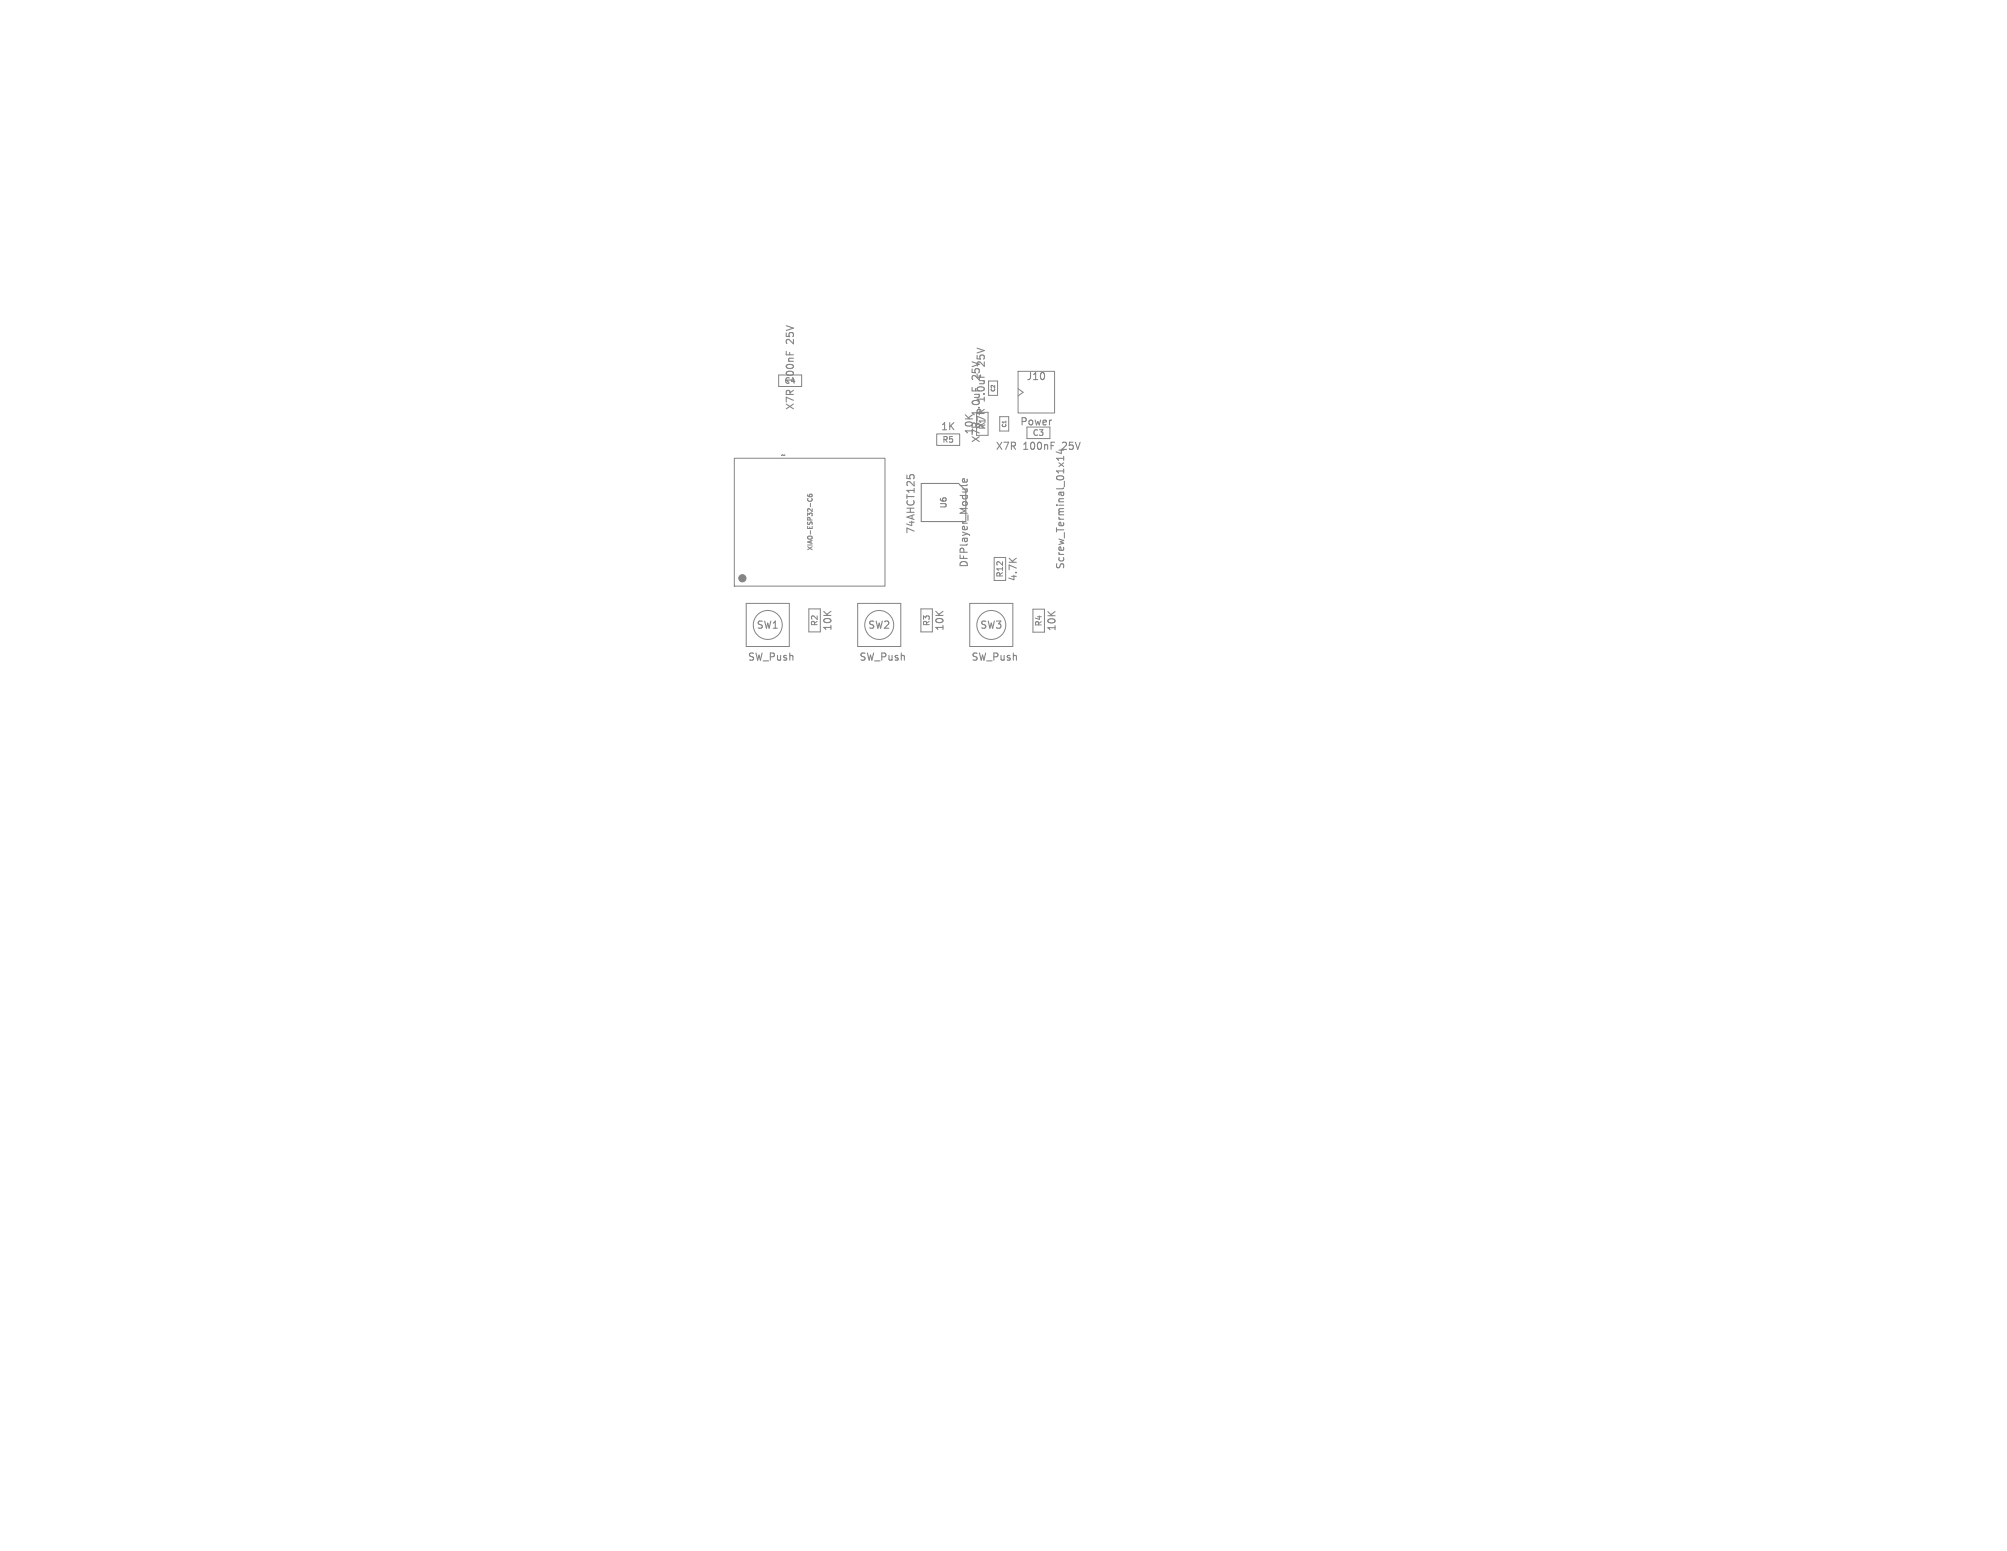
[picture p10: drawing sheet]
<svg xmlns="http://www.w3.org/2000/svg" width="279mm" height="216mm" viewBox="0 0 279 216" stroke-linecap="round" stroke-linejoin="round" font-family="sans-serif">
<defs><g id="words">
<g font-size="1.4" fill="#848484">
<text x="110.7" y="47.6" transform="rotate(-90 110.7 47.6)">25V</text>
<text x="110.7" y="53.3" transform="rotate(-90 110.7 53.3)">100nF</text>
<text x="136.6" y="52.7" transform="rotate(-90 136.6 52.7)">25V</text>
<text x="137.3" y="50.8" transform="rotate(-90 137.3 50.8)">25V</text>
<text x="142.8" y="53.1">J10</text>
<text x="110.7" y="57.2" transform="rotate(-90 110.7 57.2)">X7R</text>
<text x="136.6" y="57.8" transform="rotate(-90 136.6 57.8)">1.0uF</text>
<text x="137.3" y="59.8" transform="rotate(-90 137.3 59.8)">X7R</text>
<text x="137.3" y="55.9" transform="rotate(-90 137.3 55.9)">1.0uF</text>
<text x="141.9" y="59.4">Power</text>
<text x="108.6" y="64.1">~</text>
<text x="130.9" y="60.1">1K</text>
<text x="135.7" y="60.6" transform="rotate(-90 135.7 60.6)">10K</text>
<text x="136.6" y="61.7" transform="rotate(-90 136.6 61.7)">X7R</text>
<text x="138.5" y="62.8">X7R</text>
<text x="142.4" y="62.8">100nF</text>
<text x="148.1" y="62.8">25V</text>
<text x="127.5" y="74.4" transform="rotate(-90 127.5 74.4)">74AHCT125</text>
<text x="134.9" y="79.1" transform="rotate(-90 134.9 79.1)">DFPlayer_Module</text>
<text x="141.8" y="81" transform="rotate(-90 141.8 81)">4.7K</text>
<text x="148.3" y="79.4" transform="rotate(-90 148.3 79.4)">Screw_Terminal_01x14</text>
<text x="105.2" y="87.7">SW1</text>
<text x="115.9" y="87.9" transform="rotate(-90 115.9 87.9)">10K</text>
<text x="120.8" y="87.7">SW2</text>
<text x="131.5" y="87.9" transform="rotate(-90 131.5 87.9)">10K</text>
<text x="136.4" y="87.7">SW3</text>
<text x="147.1" y="88" transform="rotate(-90 147.1 88)">10K</text>
<text x="104" y="92.2">SW_Push</text>
<text x="119.5" y="92.2">SW_Push</text>
<text x="135.1" y="92.2">SW_Push</text>
</g>
<g font-size="1.1" fill="#848484">
<text x="109.1" y="53.6">C4</text>
<text x="137.3" y="59.9" transform="rotate(-90 137.3 59.9)">R1</text>
<text x="131.1" y="61.8">R5</text>
<text x="143.7" y="60.8">C3</text>
<text x="132" y="70.9" transform="rotate(-90 132 70.9)">U6</text>
<text x="139.8" y="80.5" transform="rotate(-90 139.8 80.5)">R12</text>
<text x="114" y="87.2" transform="rotate(-90 114 87.2)">R2</text>
<text x="129.6" y="87.2" transform="rotate(-90 129.6 87.2)">R3</text>
<text x="145.2" y="87.3" transform="rotate(-90 145.2 87.3)">R4</text>
</g>
<text font-size=".9" fill="#848484" x="113.2" y="76.7" transform="rotate(-90 113.2 76.7)">XIAO-ESP32-C6</text>
<g font-size=".7" fill="#848484">
<text x="138.6" y="54.6" transform="rotate(-90 138.6 54.6)">C2</text>
<text x="140.2" y="59.6" transform="rotate(-90 140.2 59.6)">C1</text>
</g>
</g></defs>
<path d="M146.3 58.5h.1M126.3 66.1v.5M126.6 66.5v-.2l.2-.2 .4 .1 .1 .3M128.2 67.3h5.3l.9 1v4.3h-6.2zM134.6 66.7l.1 .3-.2 .1h-.5v-.4l.2-.1 .1 .5M134.7 67.4l-.1 .1M147 62.9l.7 .2M147.4 62.7h.7M148.1 63.5v.6M148.1 63.8h-1l.3 .3" fill="none" stroke="#848484" stroke-width=".15"/>
<g fill="none" stroke="#848484" stroke-width=".14">
<path d="M108.4 52.2h3.2v1.6h-3.2zM135.9 57.4v3.2h1.6v-3.2M137.6 53h1.3v2h-1.3M139.2 58h1.2v2h-1.2zM141.7 51.7h5.1v5.8h-5.1zM141.7 54.1l.7 .5-.7 .5M143 59.5h3.2v1.6h-3.2zM102.2 63.8h21v17.8h-21zM112.4 68.8l.2 .3 .3 .1 .2-.2-.1-.2h-.3v.2l.1 .2M112.5 69.4a.28 .28 0 0 0 .2 .4 .28 .28 0 0 0 .3-.4M130.4 60.4h3.2v1.6h-3.2zM138.4 77.6h1.6v3.2h-1.6z"/>
<path d="M103.9 84h6v6h-6zM112.6 84.8h1.6v3.2h-1.6zM119.4 84h6v6h-6zM128.2 84.8h1.6v3.2h-1.6zM135 84h6v6h-6zM143.8 84.8h1.6v3.2h-1.6z"/>
<circle cx="106.9" cy="87" r="2.02"/>
<circle cx="122.4" cy="87" r="2.02"/>
<circle cx="138" cy="87" r="2.02"/>
</g>
<circle cx="103.4" cy="80.5" r=".5" fill="#848484" stroke="#848484" stroke-width=".14"/>
<use href="#words"/>
</svg>
